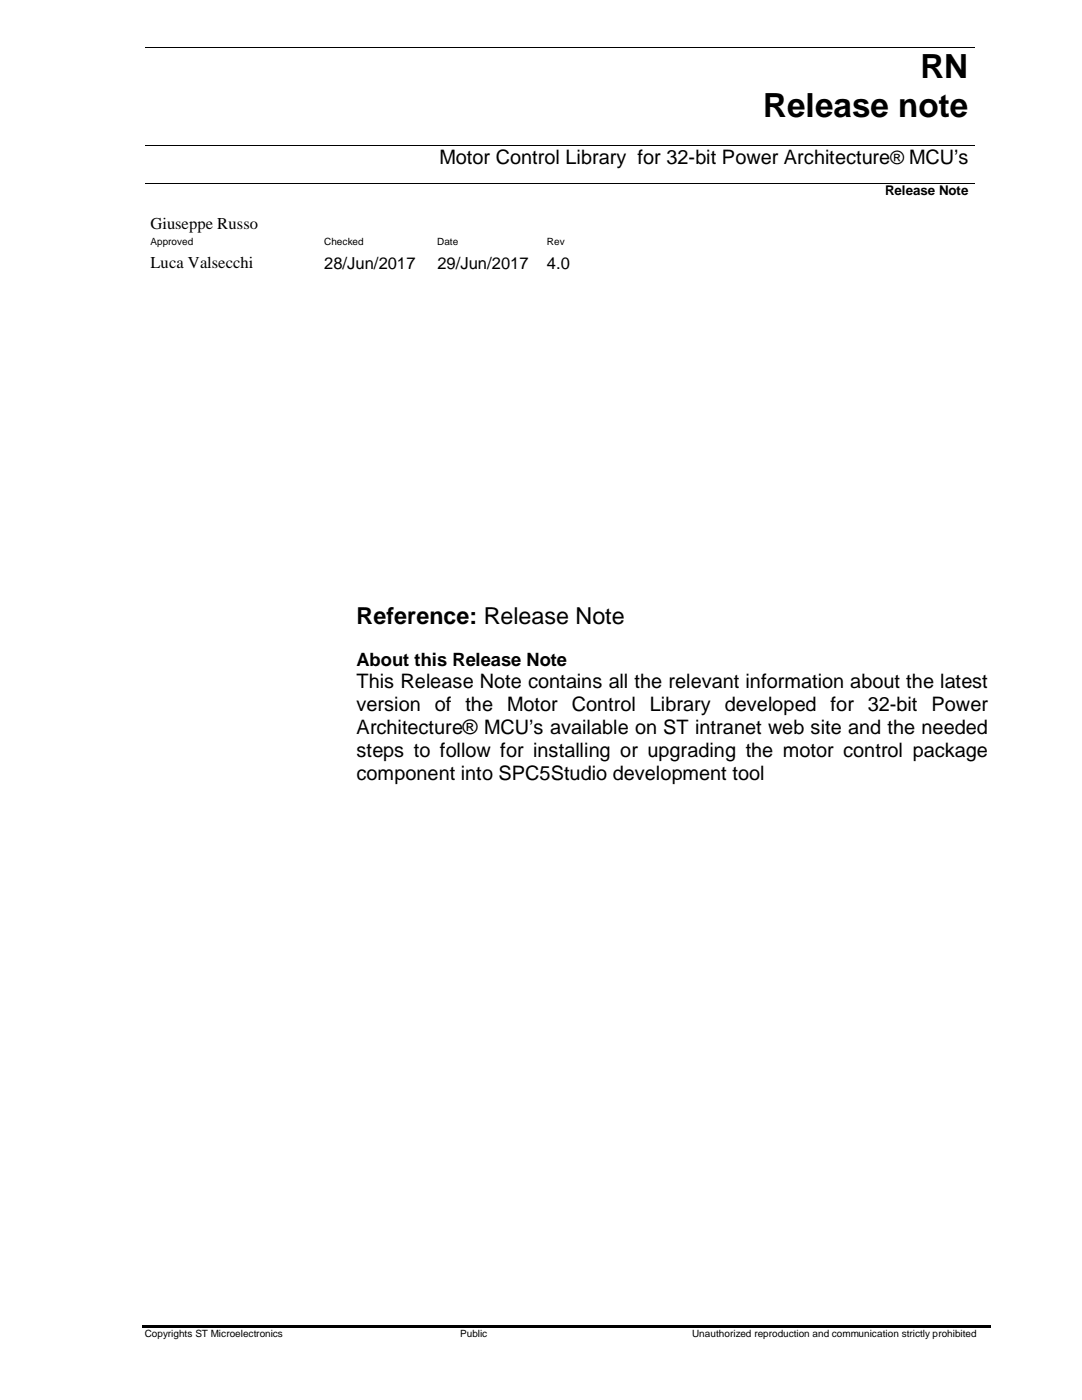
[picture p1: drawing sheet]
<svg xmlns="http://www.w3.org/2000/svg" width="216mm" height="279mm" viewBox="0 0 216 279" stroke-linecap="round" stroke-linejoin="round" font-family="sans-serif">
<defs><g id="words">
<g font-size="6.6">
<text x="183.6" y="15.6">RN</text>
<text x="152.3" y="23.3">Release note</text>
</g>
<text font-size="4.7" x="71.2" y="124.5">Reference: Release Note</text>
<g font-size="4">
<text x="87.7" y="32.8">Motor Control Library for 32-bit Power Architecture® MCU’s</text>
<text x="71.2" y="137.3">This Release Note contains all the relevant information about the latest</text>
<text x="71.2" y="141.9">version of</text>
<text x="92.9" y="141.9">the</text>
<text x="101.2" y="141.9">Motor</text>
<text x="114.1" y="141.9">Control Library developed</text>
<text x="165.7" y="141.9">for 32-bit</text>
<text x="185.9" y="141.9">Power</text>
<text x="71.2" y="146.5">Architecture® MCU’s available on ST intranet web site and the needed</text>
<text x="71.2" y="151">steps to follow for installing or upgrading the motor control package</text>
<text x="71.2" y="155.6">component into SPC5Studio development tool</text>
</g>
<text font-size="3.7" x="71.2" y="132.9">About this Release Note</text>
<g font-size="3.3">
<text x="30.1" y="45.7">Giuseppe Russo</text>
<text x="30.1" y="53.6">Luca Valsecchi</text>
<text x="64.7" y="53.6">28/Jun/2017</text>
<text x="87.3" y="53.6">29/Jun/2017</text>
<text x="109.1" y="53.6">4.0</text>
</g>
<text font-size="2.7" x="176.6" y="39">Release Note</text>
<g font-size="2">
<text x="30.1" y="49">Approved</text>
<text x="64.7" y="49">Checked</text>
<text x="87.2" y="49">Date</text>
<text x="109.1" y="49">Rev</text>
<text x="28.9" y="266.9">Copyrights ST Microelectronics</text>
<text x="91.8" y="266.9">Public</text>
<text x="138.1" y="266.9">Unauthorized reproduction and communication strictly prohibited</text>
</g>
</g></defs>
<path d="M28.9 9.5h57.2M86.3 9.5h50.2M136.7 9.5h57.7M28.9 29h57.2M28.9 36.5h165.5M86.3 29h50.2M136.7 29h57.7" fill="none" stroke="#000" stroke-width=".2"/>
<path d="M86.1 9.4h.2v.2h-.2zM136.5 9.4h.2v.2h-.2zM86.1 28.9h.2v.2h-.2zM136.5 28.9h.2v.2h-.2zM28.4 264.5h169.3v.5h-169.3z" fill="#000"/>
<use href="#words"/>
</svg>
